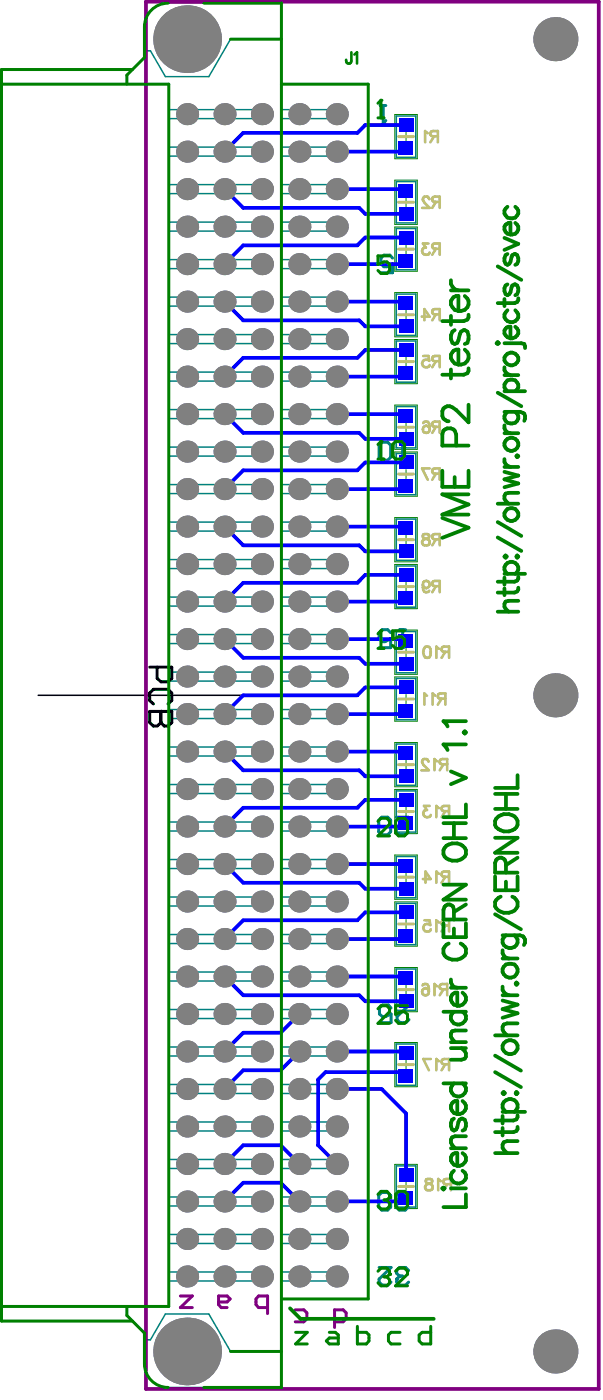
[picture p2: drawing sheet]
<svg xmlns="http://www.w3.org/2000/svg" width="34mm" height="79mm" viewBox="0 0 34 79" stroke-linecap="round" stroke-linejoin="round" font-family="sans-serif">
<g fill="none" stroke="#008000" stroke-width=".06">
<path d="M22.2 6.4h1.2v2.5h-1.2zM22.2 10.1h1.2v2.5h-1.2zM22.2 12.8h1.2v2.4h-1.2zM22.2 16.4h1.2v2.5h-1.2zM22.2 19.1h1.2v2.5h-1.2zM22.6 17.7h.5M22.6 14h.5M22.6 11.4h.5M22.6 7.7h.5M22.8 7.4v.5M22.8 11.1v.5M22.8 13.7v.6"/>
<path d="M22.8 17.4v.5M22.2 22.8h1.2v2.4h-1.2zM22.2 25.4h1.2v2.5h-1.2zM22.2 29.1h1.2v2.5h-1.2zM22.2 31.7h1.2v2.5h-1.2zM22.2 35.4h1.2v2.5h-1.2zM22.2 38h1.2v2.5h-1.2zM22.6 39.3h.5M22.6 36.6h.5M22.6 33h.5M22.6 30.3h.5M22.6 26.6h.5"/>
<path d="M22.6 24h.5M22.6 20.3h.5M22.8 20.1v.5M22.8 23.8v.5M22.8 26.4v.5M22.8 30.1v.5M22.8 32.7v.5M22.8 36.4v.5M22.8 39v.5M22.2 41.7h1.2v2.5h-1.2zM22.2 44.4h1.2v2.4h-1.2zM22.2 48h1.2v2.5h-1.2z"/>
<path d="M22.2 50.7h1.2v2.5h-1.2zM22.2 54.4h1.2v2.5h-1.2zM22.2 58.6h1.2v2.5h-1.2zM22.6 59.8h.5M22.6 55.6h.5M22.6 51.9h.5M22.6 49.3h.5M22.6 45.6h.5M22.6 43h.5M22.8 42.7v.5M22.8 45.3v.6M22.8 49v.5"/>
<path d="M22.8 51.7v.5M22.8 55.4v.5M22.8 59.6v.5M22.2 65.4h1.2v2.5h-1.2zM22.6 66.7h.5M22.8 66.4v.5"/>
</g>
<g fill="none" stroke="#008080" stroke-width=".08">
<path d="M.1 4.7h9.4v68.7h-9.4M7.1 4.7v-.5l1-1v-1.7a1.33 1.33 0 0 1 1.3-1.3h6.4v77.8h-6.4a1.33 1.33 0 0 1-1.3-1.4v-1.7l-1-1v-.4M7.4 3.9h-7.3v70.3h7.3M9.5 18.8h4.8M9.5 19.3h4.8M9.5 17.2h4.8M9.5 14.6h4.8M9.5 12.5h4.8M9.5 13h4.8M9.5 10.4h4.8M9.5 10.9h4.8M9.5 8.8h4.8"/>
<path d="M9.5 6.2h4.8M9.5 16.7h4.8M9.5 15.1h4.8M9.5 8.3h4.8M9.5 6.7h4.8M15.8 18.8h3.1l.2 .1 .1 .2-.1 .1-.2 .1h-3.1M15.8 12.5h3.1l.2 .1 .1 .1-.1 .2-.2 .1h-3.1M15.8 10.4h3.1h.2l.1 .2-.1 .2-.2 .1h-3.1M15.8 16.7h3.1l.2 .1 .1 .1-.1 .2-.2 .1h-3.1M15.8 14.6h3.1l.2 .1 .1 .1-.1 .2-.2 .1h-3.1M15.8 8.3h3.1h.2l.1 .2-.1 .2-.2 .1h-3.1M15.8 6.2h3.1h.2l.1 .2-.1 .2-.2 .1h-3.1"/>
<path d="M15.8 2.2h-2.9l-1.2 2.1h-2.4l-.9-1.4h-.3M15.8 4.7h4.9v68.3h-4.9M22.3 19.2h1.1v2.3h-1.1zM22.3 16.5h1.1v2.3h-1.1zM22.3 12.8h1.1v2.4h-1.1zM22.3 10.2h1.1v2.3h-1.1zM22.3 6.5h1.1v2.3h-1.1zM9.5 39.9h4.8M9.5 37.8h4.8M9.5 38.3h4.8M9.5 35.7h4.8M9.5 36.2h4.8"/>
<path d="M9.5 34.1h4.8M9.5 31.4h4.8M9.5 29.3h4.8M9.5 29.8h4.8M9.5 27.2h4.8M9.5 27.7h4.8M9.5 25.6h4.8M9.5 23h4.8M9.5 20.9h4.8M9.5 21.4h4.8M9.5 33.6h4.8M9.5 31.9h4.8"/>
<path d="M9.5 25.1h4.8M9.5 23.5h4.8M15.8 37.8h3.1h.2l.1 .2-.1 .2-.2 .1h-3.1M15.8 35.7h3.1h.2l.1 .2-.1 .2-.2 .1h-3.1M15.8 29.3h3.1l.2 .1 .1 .2-.1 .2h-.2h-3.1M15.8 27.2h3.1l.2 .1 .1 .2-.1 .2h-.2h-3.1M15.8 20.9h3.1l.2 .1 .1 .2-.1 .1-.2 .1h-3.1M15.8 39.9h3.1h.2l.1 .2-.1 .2-.2 .1h-3.1M15.8 33.6h3.1h.2l.1 .2-.1 .2-.2 .1h-3.1M15.8 31.4h3.1l.2 .1 .1 .2-.1 .2h-.2h-3.1M15.8 25.1h3.1l.2 .1 .1 .2-.1 .2h-.2h-3.1M15.8 23h3.1l.2 .1 .1 .2-.1 .1-.2 .1h-3.1"/>
<path d="M22.3 38.1h1.1v2.3h-1.1zM22.3 35.5h1.1v2.3h-1.1zM22.3 31.8h1.1v2.3h-1.1zM22.3 29.2h1.1v2.3h-1.1zM22.3 25.5h1.1v2.3h-1.1zM22.3 22.8h1.1v2.4h-1.1zM9.5 59.3h4.8M9.5 56.7h4.8M9.5 54.6h4.8M9.5 55.1h4.8M9.5 52.5h4.8M9.5 53h4.8"/>
<path d="M9.5 50.9h4.8M9.5 48.3h4.8M9.5 46.2h4.8M9.5 46.7h4.8M9.5 44.1h4.8M9.5 44.6h4.8M9.5 42.5h4.8M9.5 58.8h4.8M9.5 57.2h4.8M9.5 50.4h4.8M9.5 48.8h4.8M9.5 42h4.8"/>
<path d="M9.5 40.4h4.8M15.8 54.6h3.1l.2 .1 .1 .2-.1 .2h-.2h-3.1M15.8 52.5h3.1l.2 .1 .1 .2-.1 .1-.2 .1h-3.1M15.8 46.2h3.1l.2 .1 .1 .1-.1 .2-.2 .1h-3.1M15.8 44.1h3.1l.2 .1 .1 .1-.1 .2-.2 .1h-3.1M15.8 58.8h3.1l.2 .1 .1 .2-.1 .2h-.2h-3.1M15.8 56.7h3.1l.2 .1 .1 .2-.1 .2h-.2h-3.1M15.8 50.4h3.1l.2 .1 .1 .2-.1 .1-.2 .1h-3.1M15.8 48.3h3.1l.2 .1 .1 .2-.1 .1-.2 .1h-3.1M15.8 42h3.1l.2 .1 .1 .1-.1 .2-.2 .1h-3.1M22.3 58.7h1.1v2.3h-1.1zM22.3 54.5h1.1v2.3h-1.1z"/>
<path d="M22.3 50.8h1.1v2.3h-1.1zM22.3 48.1h1.1v2.3h-1.1zM22.3 44.4h1.1v2.4h-1.1zM22.3 41.8h1.1v2.3h-1.1zM8.1 75.3h.3l.9-1.5h2.4l1.2 2.1h2.9M9.5 71.5h4.8M9.5 72h4.8M9.5 69.4h4.8M9.5 69.9h4.8M9.5 67.8h4.8M9.5 65.2h4.8M9.5 63h4.8"/>
<path d="M9.5 63.6h4.8M9.5 60.9h4.8M9.5 61.4h4.8M9.5 67.3h4.8M9.5 65.7h4.8M15.8 71.5h3.1h.2l.1 .2-.1 .2-.2 .1h-3.1M15.8 69.4h3.1h.2l.1 .2-.1 .2-.2 .1h-3.1M15.8 63h3.1l.2 .1 .1 .2-.1 .2-.2 .1h-3.1M15.8 60.9h3.1l.2 .1 .1 .2-.1 .2h-.2h-3.1M15.8 67.3h3.1h.2l.1 .2-.1 .2-.2 .1h-3.1M15.8 65.2h3.1h.2l.1 .2-.1 .2-.2 .1h-3.1M22.3 65.5h1.1v2.3h-1.1z"/>
<circle cx="10.5" cy="2.2" r="1.03"/>
<circle cx="10.5" cy="75.9" r="1.03"/>
</g>
<g fill="none" stroke="#008080" stroke-width=".17">
<path d="M21.4 5.9h.3M21.5 6.9h.1M21.5 5.9v1M21.7 6.8l-.2 .1M22 14.5l-.1-.2h-.3l-.2 .2v.3l.2 .2 .4-.2v.5h-.6M21.5 24.8h.3l.1 .2v.7l-.1 .2h-.3l-.2-.2v-.7zM21.9 35.6l-.1-.2h-.3l-.2 .2v.3l.2 .2 .4-.2v.5h-.6M22.4 35.4h.4M22.4 24.8h.4M22.6 36.4h.1M22.6 25.9h.1M22.6 24.8v1.1"/>
<path d="M22.6 35.4v1M22.8 36.2l-.2 .2M22.8 25.7l-.2 .2M21.4 45.9h.4l.1 .2v.6l-.1 .2h-.4l-.1-.2v-.6zM22 56.6l-.2-.1h-.3l-.2 .1v.4l.2 .1 .5-.1v.5h-.7M22.3 45.9h.6l-.6 .7v.1l.1 .2h.4l.1-.2M22.3 56.5h.7l-.7 .6v.2l.2 .2h.3l.2-.2M21.3 71.2h.7l-.7 .7v.1l.2 .2h.3l.2-.2M21.4 67h.4l.1 .2v.6l-.1 .2h-.4l-.1-.2v-.6zM22.3 67.7h.1M22.3 67.7v.1l.1 .2h.4l.1-.2M22.3 71.9h.1"/>
<path d="M22.3 71.9v.1l.1 .2h.4l.2-.2M22.4 67.5l-.1 .2M22.4 67.5h.2M22.4 71.7l-.1 .2M22.4 71.7h.2M22.9 67.2l-.1-.2h-.4l-.1 .2v.1l.1 .2M23 71.4l-.2-.2h-.4l-.1 .2v.2l.1 .1"/>
</g>
<g fill="none" stroke="#000" stroke-width=".08">
<path d="M8.2 .1v77.9M10.1 19.1h.8M10.1 16.9h.8M10.1 14.8h.8M10.1 12.7h.8M10.1 10.6h.8M10.1 8.5h.8M10.1 6.4h.8M10.1 2.2h.8M10.5 1.8v.8M10.5 6v.8M10.5 8.1v.8"/>
<path d="M10.5 10.2v.8M10.5 12.3v.9M10.5 14.4v.9M10.5 16.5v.9M10.5 18.6v.9M12.2 19.1h.8M12.2 16.9h.8M12.2 14.8h.8M12.2 12.7h.8M12.2 10.6h.8M12.2 8.5h.8M12.2 6.4h.8"/>
<path d="M12.6 6v.8M12.6 8.1v.8M12.6 10.2v.8M12.6 12.3v.9M12.6 14.4v.9M12.6 16.5v.9M12.6 18.6v.9M14.3 19.1h.8M14.3 16.9h.8M14.3 14.8h.8M14.3 12.7h.8M14.3 10.6h.8"/>
<path d="M14.3 8.5h.8M14.3 6.4h.8M14.7 6v.8M14.7 8.1v.8M14.7 10.2v.8M14.7 12.3v.9M14.7 14.4v.9M14.7 16.5v.9M14.7 18.6v.9M16.4 19.1h.8M16.4 16.9h.8M16.4 14.8h.8"/>
<path d="M16.4 12.7h.8M16.4 10.6h.8M16.4 8.5h.8M16.4 6.4h.8M16.8 6v.8M16.8 8.1v.8M16.8 10.2v.8M16.8 12.3v.9M16.8 14.4v.9M16.8 16.5v.9M16.8 18.6v.9M18.5 19.1h.8"/>
<path d="M18.5 16.9h.8M18.5 14.8h.8M18.5 12.7h.8M18.5 10.6h.8M18.5 8.5h.8M18.5 6.4h.8M18.9 6v.8M18.9 8.1v.8M18.9 10.2v.8M18.9 12.3v.9M18.9 14.4v.9M18.9 16.5v.9"/>
<path d="M18.9 18.6v.9M2.1 39.1h16.8M10.1 38h.8M10.1 35.9h.8M10.1 33.8h.8M10.1 31.7h.8M10.1 29.6h.8M10.1 27.5h.8M10.1 25.4h.8M10.1 23.3h.8M10.1 21.2h.8M10.5 20.7v.9"/>
<path d="M10.5 22.8v.9M10.5 25v.8M10.5 27.1v.8M10.5 29.2v.8M10.5 31.3v.8M10.5 33.4v.8M10.5 35.5v.8M10.5 37.6v.8M10.5 39.7v.8M12.2 38h.8M12.2 35.9h.8M12.2 33.8h.8"/>
<path d="M12.2 31.7h.8M12.2 29.6h.8M12.2 27.5h.8M12.2 25.4h.8M12.2 23.3h.8M12.2 21.2h.8M12.6 20.7v.9M12.6 22.8v.9M12.6 25v.8M12.6 27.1v.8M12.6 29.2v.8M12.6 31.3v.8"/>
<path d="M12.6 33.4v.8M12.6 35.5v.8M12.6 37.6v.8M12.6 39.7v.8M14.3 38h.8M14.3 35.9h.8M14.3 33.8h.8M14.3 31.7h.8M14.3 29.6h.8M14.3 27.5h.8M14.3 25.4h.8M14.3 23.3h.8"/>
<path d="M14.3 21.2h.8M14.7 20.7v.9M14.7 22.8v.9M14.7 25v.8M14.7 27.1v.8M14.7 29.2v.8M14.7 31.3v.8M14.7 33.4v.8M14.7 35.5v.8M14.7 37.6v.8M14.7 39.7v.8M16.4 38h.8"/>
<path d="M16.4 35.9h.8M16.4 33.8h.8M16.4 31.7h.8M16.4 29.6h.8M16.4 27.5h.8M16.4 25.4h.8M16.4 23.3h.8M16.4 21.2h.8M16.8 20.7v.9M16.8 22.8v.9M16.8 25v.8M16.8 27.1v.8"/>
<path d="M16.8 29.2v.8M16.8 31.3v.8M16.8 33.4v.8M16.8 35.5v.8M16.8 37.6v.8M16.8 39.7v.8M18.5 38h.8M18.5 35.9h.8M18.5 33.8h.8M18.5 31.7h.8M18.5 29.6h.8M18.5 27.5h.8"/>
<path d="M18.5 25.4h.8M18.5 23.3h.8M18.5 21.2h.8M18.9 20.7v.9M18.9 22.8v.9M18.9 25v.8M18.9 27.1v.8M18.9 29.2v.8M18.9 31.3v.8M18.9 33.4v.8M18.9 35.5v.8M18.9 37.6v.8"/>
<path d="M18.9 39.7v.8M10.1 59.1h.8M10.1 57h.8M10.1 54.9h.8M10.1 52.8h.8M10.1 50.7h.8M10.1 48.6h.8M10.1 46.4h.8M10.1 44.3h.8M10.1 42.2h.8M10.1 40.1h.8M10.5 41.8v.9"/>
<path d="M10.5 43.9v.9M10.5 46v.9M10.5 48.1v.9M10.5 50.2v.9M10.5 52.3v.9M10.5 54.5v.8M10.5 56.6v.8M10.5 58.7v.8M12.2 59.1h.8M12.2 57h.8M12.2 54.9h.8M12.2 52.8h.8"/>
<path d="M12.2 50.7h.8M12.2 48.6h.8M12.2 46.4h.8M12.2 44.3h.8M12.2 42.2h.8M12.2 40.1h.8M12.6 41.8v.9M12.6 43.9v.9M12.6 46v.9M12.6 48.1v.9M12.6 50.2v.9M12.6 52.3v.9"/>
<path d="M12.6 54.5v.8M12.6 56.6v.8M12.6 58.7v.8M14.3 59.1h.8M14.3 57h.8M14.3 54.9h.8M14.3 52.8h.8M14.3 50.7h.8M14.3 48.6h.8M14.3 46.4h.8M14.3 44.3h.8M14.3 42.2h.8"/>
<path d="M14.3 40.1h.8M14.7 41.8v.9M14.7 43.9v.9M14.7 46v.9M14.7 48.1v.9M14.7 50.2v.9M14.7 52.3v.9M14.7 54.5v.8M14.7 56.6v.8M14.7 58.7v.8M16.4 59.1h.8M16.4 57h.8"/>
<path d="M16.4 54.9h.8M16.4 52.8h.8M16.4 50.7h.8M16.4 48.6h.8M16.4 46.4h.8M16.4 44.3h.8M16.4 42.2h.8M16.4 40.1h.8M16.8 41.8v.9M16.8 43.9v.9M16.8 46v.9M16.8 48.1v.9"/>
<path d="M16.8 50.2v.9M16.8 52.3v.9M16.8 54.5v.8M16.8 56.6v.8M16.8 58.7v.8M18.5 59.1h.8M18.5 57h.8M18.5 54.9h.8M18.5 52.8h.8M18.5 50.7h.8M18.5 48.6h.8M18.5 46.4h.8"/>
<path d="M18.5 44.3h.8M18.5 42.2h.8M18.5 40.1h.8M18.9 41.8v.9M18.9 43.9v.9M18.9 46v.9M18.9 48.1v.9M18.9 50.2v.9M18.9 52.3v.9M18.9 54.5v.8M18.9 56.6v.8M18.9 58.7v.8"/>
<path d="M10.1 75.9h.8M10.1 71.7h.8M10.1 69.6h.8M10.1 67.5h.8M10.1 65.4h.8M10.1 63.3h.8M10.1 61.2h.8M10.5 60.8v.8M10.5 62.9v.8M10.5 65v.8M10.5 67.1v.8M10.5 69.2v.8"/>
<path d="M10.5 71.3v.8M10.5 75.5v.9M12.2 71.7h.8M12.2 69.6h.8M12.2 67.5h.8M12.2 65.4h.8M12.2 63.3h.8M12.2 61.2h.8M12.6 60.8v.8M12.6 62.9v.8M12.6 65v.8M12.6 67.1v.8"/>
<path d="M12.6 69.2v.8M12.6 71.3v.8M14.3 71.7h.8M14.3 69.6h.8M14.3 67.5h.8M14.3 65.4h.8M14.3 63.3h.8M14.3 61.2h.8M14.7 60.8v.8M14.7 62.9v.8M14.7 65v.8M14.7 67.1v.8"/>
<path d="M14.7 69.2v.8M14.7 71.3v.8M16.4 71.7h.8M16.4 69.6h.8M16.4 67.5h.8M16.4 65.4h.8M16.4 63.3h.8M16.4 61.2h.8M16.8 60.8v.8M16.8 62.9v.8M16.8 65v.8M16.8 67.1v.8"/>
<path d="M16.8 69.2v.8M16.8 71.3v.8M18.5 71.7h.8M18.5 69.6h.8M18.5 67.5h.8M18.5 65.4h.8M18.5 63.3h.8M18.5 61.2h.8M18.9 60.8v.8M18.9 62.9v.8M18.9 65v.8M18.9 67.1v.8"/>
<path d="M18.9 69.2v.8M18.9 71.3v.8"/>
</g>
<path d="M8.4 37.5h1.2v.6l-.2 .2h-.4l-.2-.2v-.6M8.4 40h1.2v.6l-.2 .2h-.2l-.2-.2-.2 .2h-.2l-.2-.2zM8.6 39.6l-.2-.2v-.5l.2-.2h.8l.2 .2v.5l-.2 .2M9 40h.1M9 40v.6" fill="none" stroke="#000" stroke-width=".17"/>
<path d="M8.2 .1h25.4v77.9h-25.4z" fill="none" stroke="#800080" stroke-width=".21"/>
<path d="M10.1 72.8h.7l-.7 .7h.7M12.3 73.2h.5l.1-.2-.1-.2h-.5v.5l.1 .2h.4M15 73.5h-.5l-.1-.2v-.3l.1-.2h.5v1M16.6 73.6h.5l.1 .2v.3l-.1 .2h-.5M18.8 74.3h.5l.1-.2v-.3l-.1-.2h-.5v1" fill="none" stroke="#800080" stroke-width=".17"/>
<g fill="none" stroke="#00f" stroke-width=".21">
<path d="M12.6 16.9l1.1 1.1h6.5l.3 .3h2.3M12.6 10.6l1.1 1.1h6.5l.3 .3h2.3M18.9 16.9h3.8l.1 .1M18.9 10.6h3.8l.1 .1M22.8 14.7l-.2 .1h-3.7M22.8 8.3l-.2 .2h-3.7M22.8 13.3h-2.3l-.4 .5h-6.4l-1.1 1M22.8 7h-2.3l-.4 .5h-6.4l-1.1 1M22.8 19.7h-2.3l-.4 .4h-6.4l-1.1 1.1M12.6 29.6l1.1 1h6.5l.3 .4h2.3M12.6 23.3l1.1 1h6.5l.3 .4h2.3M12.6 35.9l1.1 1.1h6.5l.3 .3h2.3"/>
<path d="M18.9 35.9h3.8l.1 .1M18.9 29.6h3.8l.1 .1M18.9 23.3h3.8l.1 .1M22.8 39.9l-.2 .2h-3.7M22.8 27.3l-.2 .2h-3.7M22.8 21l-.2 .2h-3.7M22.8 33.6l-.2 .2h-3.7M22.8 38.6h-2.3l-.4 .5h-6.4l-1.1 1M22.8 32.3h-2.3l-.4 .5h-6.4l-1.1 1M22.8 26h-2.3l-.4 .4h-6.4l-1.1 1.1M12.6 54.9l1.1 1h6.5l.3 .4h2.3M12.6 48.6l1.1 1h6.5l.3 .3h2.3"/>
<path d="M12.6 42.2l1.1 1.1h6.5l.3 .3h2.3M16.8 59.1l-1 1h-2.1l-1.1 1.1M16.8 57l-1 1h-2.1l-1.1 1.1M18.9 54.9h3.8l.1 .1M18.9 48.6h3.8h.1M18.9 42.2h3.8l.1 .1M18.9 59.1h3.8M22.8 52.6l-.2 .2h-3.7M22.8 46.3l-.2 .1h-3.7M22.8 51.3h-2.3l-.4 .4h-6.4l-1.1 1.1M22.8 44.9h-2.3l-.4 .5h-6.4l-1.1 1M12.6 65.4l1.1-1h2.1l1 1"/>
<path d="M12.6 67.5l1.1-1h2.1l1 1M18.9 61.2h2.5l1.4 1.4v3.4M22.8 60.5l-.2-.3h-4.3l-.4 .5v3.7l1 1M22.8 67.3l-.2 .2h-3.7"/>
</g>
<g fill="#808080">
<circle cx="12.6" cy="67.5" r=".62"/>
<circle cx="12.6" cy="69.6" r=".62"/>
<circle cx="12.6" cy="71.7" r=".62"/>
<circle cx="12.6" cy="61.2" r=".62"/>
<circle cx="12.6" cy="63.3" r=".62"/>
<circle cx="12.6" cy="65.4" r=".62"/>
<circle cx="12.6" cy="57" r=".62"/>
<circle cx="12.6" cy="54.9" r=".62"/>
<circle cx="12.6" cy="48.6" r=".62"/>
<circle cx="12.6" cy="50.7" r=".62"/>
<circle cx="12.6" cy="42.2" r=".62"/>
<circle cx="12.6" cy="44.3" r=".62"/>
<circle cx="12.6" cy="33.8" r=".62"/>
<circle cx="12.6" cy="35.9" r=".62"/>
<circle cx="12.6" cy="38" r=".62"/>
<circle cx="12.6" cy="27.5" r=".62"/>
<circle cx="12.6" cy="29.6" r=".62"/>
<circle cx="12.6" cy="31.7" r=".62"/>
<circle cx="12.6" cy="23.3" r=".62"/>
<circle cx="12.6" cy="21.2" r=".62"/>
<circle cx="12.6" cy="16.9" r=".62"/>
<circle cx="12.6" cy="14.8" r=".62"/>
<circle cx="12.6" cy="10.6" r=".62"/>
<circle cx="12.6" cy="8.5" r=".62"/>
<circle cx="12.6" cy="59.1" r=".62"/>
<circle cx="12.6" cy="40.1" r=".62"/>
<circle cx="12.6" cy="46.4" r=".62"/>
<circle cx="12.6" cy="52.8" r=".62"/>
<circle cx="12.6" cy="25.4" r=".62"/>
<circle cx="12.6" cy="19.1" r=".62"/>
<circle cx="12.6" cy="12.7" r=".62"/>
<circle cx="12.6" cy="6.4" r=".62"/>
<circle cx="10.5" cy="75.9" r="1.9"/>
<circle cx="10.5" cy="67.5" r=".62"/>
<circle cx="10.5" cy="69.6" r=".62"/>
<circle cx="10.5" cy="71.7" r=".62"/>
<circle cx="10.5" cy="61.2" r=".62"/>
<circle cx="10.5" cy="63.3" r=".62"/>
<circle cx="10.5" cy="65.4" r=".62"/>
<circle cx="10.5" cy="57" r=".62"/>
<circle cx="10.5" cy="54.9" r=".62"/>
<circle cx="10.5" cy="48.6" r=".62"/>
<circle cx="10.5" cy="50.7" r=".62"/>
<circle cx="10.5" cy="42.2" r=".62"/>
<circle cx="10.5" cy="44.3" r=".62"/>
<circle cx="10.5" cy="33.8" r=".62"/>
<circle cx="10.5" cy="35.9" r=".62"/>
<circle cx="10.5" cy="38" r=".62"/>
<circle cx="10.5" cy="27.5" r=".62"/>
<circle cx="10.5" cy="29.6" r=".62"/>
<circle cx="10.5" cy="31.7" r=".62"/>
<circle cx="10.5" cy="23.3" r=".62"/>
<circle cx="10.5" cy="21.2" r=".62"/>
<circle cx="10.5" cy="16.9" r=".62"/>
<circle cx="10.5" cy="14.8" r=".62"/>
<circle cx="10.5" cy="10.6" r=".62"/>
<circle cx="10.5" cy="8.5" r=".62"/>
<circle cx="10.5" cy="2.2" r="1.9"/>
<circle cx="18.9" cy="67.5" r=".62"/>
<circle cx="18.9" cy="69.6" r=".62"/>
<circle cx="18.9" cy="71.7" r=".62"/>
<circle cx="16.8" cy="71.7" r=".62"/>
<circle cx="16.8" cy="69.6" r=".62"/>
<circle cx="16.8" cy="67.5" r=".62"/>
<circle cx="18.9" cy="61.2" r=".62"/>
<circle cx="18.9" cy="63.3" r=".62"/>
<circle cx="18.9" cy="65.4" r=".62"/>
<circle cx="16.8" cy="65.4" r=".62"/>
<circle cx="16.8" cy="63.3" r=".62"/>
<circle cx="16.8" cy="61.2" r=".62"/>
<circle cx="18.9" cy="57" r=".62"/>
<circle cx="18.9" cy="54.9" r=".62"/>
<circle cx="16.8" cy="54.9" r=".62"/>
<circle cx="16.8" cy="57" r=".62"/>
<circle cx="18.9" cy="48.6" r=".62"/>
<circle cx="18.9" cy="50.7" r=".62"/>
<circle cx="16.8" cy="50.7" r=".62"/>
<circle cx="16.8" cy="48.6" r=".62"/>
<circle cx="18.9" cy="42.2" r=".62"/>
<circle cx="18.9" cy="44.3" r=".62"/>
<circle cx="16.8" cy="44.3" r=".62"/>
<circle cx="16.8" cy="42.2" r=".62"/>
<circle cx="18.9" cy="33.8" r=".62"/>
<circle cx="18.9" cy="35.9" r=".62"/>
<circle cx="18.9" cy="38" r=".62"/>
<circle cx="16.8" cy="38" r=".62"/>
<circle cx="16.8" cy="35.9" r=".62"/>
<circle cx="16.8" cy="33.8" r=".62"/>
<circle cx="18.9" cy="27.5" r=".62"/>
<circle cx="18.9" cy="29.6" r=".62"/>
<circle cx="18.9" cy="31.7" r=".62"/>
<circle cx="16.8" cy="31.7" r=".62"/>
<circle cx="16.8" cy="29.6" r=".62"/>
<circle cx="16.8" cy="27.5" r=".62"/>
<circle cx="18.9" cy="23.3" r=".62"/>
<circle cx="18.9" cy="21.2" r=".62"/>
<circle cx="16.8" cy="21.2" r=".62"/>
<circle cx="16.8" cy="23.3" r=".62"/>
<circle cx="18.9" cy="16.9" r=".62"/>
<circle cx="18.9" cy="14.8" r=".62"/>
<circle cx="16.8" cy="14.8" r=".62"/>
<circle cx="16.8" cy="16.9" r=".62"/>
<circle cx="18.9" cy="10.6" r=".62"/>
<circle cx="18.9" cy="8.5" r=".62"/>
<circle cx="16.8" cy="8.5" r=".62"/>
<circle cx="16.8" cy="10.6" r=".62"/>
<circle cx="31.2" cy="75.9" r="1.24"/>
<circle cx="31.2" cy="2.2" r="1.24"/>
<circle cx="10.5" cy="59.1" r=".62"/>
<circle cx="10.5" cy="40.1" r=".62"/>
<circle cx="10.5" cy="46.4" r=".62"/>
<circle cx="10.5" cy="52.8" r=".62"/>
<circle cx="10.5" cy="25.4" r=".62"/>
<circle cx="10.5" cy="19.1" r=".62"/>
<circle cx="10.5" cy="12.7" r=".62"/>
<circle cx="10.5" cy="6.4" r=".62"/>
<circle cx="18.9" cy="59.1" r=".62"/>
<circle cx="16.8" cy="59.1" r=".62"/>
<circle cx="18.9" cy="40.1" r=".62"/>
<circle cx="18.9" cy="46.4" r=".62"/>
<circle cx="18.9" cy="52.8" r=".62"/>
<circle cx="16.8" cy="52.8" r=".62"/>
<circle cx="16.8" cy="46.4" r=".62"/>
<circle cx="16.8" cy="40.1" r=".62"/>
<circle cx="18.9" cy="25.4" r=".62"/>
<circle cx="18.9" cy="19.1" r=".62"/>
<circle cx="18.9" cy="12.7" r=".62"/>
<circle cx="18.9" cy="6.4" r=".62"/>
<circle cx="16.8" cy="6.4" r=".62"/>
<circle cx="16.8" cy="12.7" r=".62"/>
<circle cx="16.8" cy="19.1" r=".62"/>
<circle cx="16.8" cy="25.4" r=".62"/>
<circle cx="31.2" cy="39.1" r="1.24"/>
<circle cx="14.7" cy="71.7" r=".62"/>
<circle cx="14.7" cy="69.6" r=".62"/>
<circle cx="14.7" cy="67.5" r=".62"/>
<circle cx="14.7" cy="65.4" r=".62"/>
<circle cx="14.7" cy="63.3" r=".62"/>
<circle cx="14.7" cy="61.2" r=".62"/>
<circle cx="14.7" cy="54.9" r=".62"/>
<circle cx="14.7" cy="57" r=".62"/>
<circle cx="14.7" cy="50.7" r=".62"/>
<circle cx="14.7" cy="48.6" r=".62"/>
<circle cx="14.7" cy="44.3" r=".62"/>
<circle cx="14.7" cy="42.2" r=".62"/>
<circle cx="14.7" cy="38" r=".62"/>
<circle cx="14.7" cy="35.9" r=".62"/>
<circle cx="14.7" cy="33.8" r=".62"/>
<circle cx="14.7" cy="31.7" r=".62"/>
<circle cx="14.7" cy="29.6" r=".62"/>
<circle cx="14.7" cy="27.5" r=".62"/>
<circle cx="14.7" cy="21.2" r=".62"/>
<circle cx="14.7" cy="23.3" r=".62"/>
<circle cx="14.7" cy="14.8" r=".62"/>
<circle cx="14.7" cy="16.9" r=".62"/>
<circle cx="14.7" cy="8.5" r=".62"/>
<circle cx="14.7" cy="10.6" r=".62"/>
<circle cx="14.7" cy="59.1" r=".62"/>
<circle cx="14.7" cy="52.8" r=".62"/>
<circle cx="14.7" cy="46.4" r=".62"/>
<circle cx="14.7" cy="40.1" r=".62"/>
<circle cx="14.7" cy="6.4" r=".62"/>
<circle cx="14.7" cy="12.7" r=".62"/>
<circle cx="14.7" cy="19.1" r=".62"/>
<circle cx="14.7" cy="25.4" r=".62"/>
</g>
<g fill="#00f">
<path d="M22.4 55.9h.8v.7h-.8z" fill-rule="evenodd"/>
<path d="M22.4 54.6h.8v.7h-.8z" fill-rule="evenodd"/>
<path d="M22.4 50.9h.8v.7h-.8z" fill-rule="evenodd"/>
<path d="M22.4 49.6h.8v.7h-.8z" fill-rule="evenodd"/>
<path d="M22.4 45.9h.8v.7h-.8z" fill-rule="evenodd"/>
<path d="M22.4 35.6h.8v.8h-.8z" fill-rule="evenodd"/>
<path d="M22.4 30.6h.8v.8h-.8z" fill-rule="evenodd"/>
<path d="M22.4 29.3h.8v.8h-.8z" fill-rule="evenodd"/>
<path d="M22.4 25.6h.8v.8h-.8z" fill-rule="evenodd"/>
<path d="M22.4 24.3h.8v.7h-.8z" fill-rule="evenodd"/>
<path d="M22.4 20.6h.8v.8h-.8z" fill-rule="evenodd"/>
<path d="M22.4 10.3h.8v.8h-.8z" fill-rule="evenodd"/>
<path d="M22.4 66.9h.8v.8h-.8z" fill-rule="evenodd"/>
<path d="M22.4 60.1h.8v.8h-.8z" fill-rule="evenodd"/>
<path d="M22.4 58.8h.8v.7h-.8z" fill-rule="evenodd"/>
<path d="M22.4 48.3h.8v.7h-.8z" fill-rule="evenodd"/>
<path d="M22.4 41.9h.8v.8h-.8z" fill-rule="evenodd"/>
<path d="M22.4 43.2h.8v.8h-.8z" fill-rule="evenodd"/>
<path d="M22.4 44.6h.8v.7h-.8z" fill-rule="evenodd"/>
<path d="M22.4 33.2h.8v.8h-.8z" fill-rule="evenodd"/>
<path d="M22.4 36.9h.8v.8h-.8z" fill-rule="evenodd"/>
<path d="M22.4 38.2h.8v.8h-.8z" fill-rule="evenodd"/>
<path d="M22.4 26.9h.8v.8h-.8z" fill-rule="evenodd"/>
<path d="M22.4 23h.8v.7h-.8z" fill-rule="evenodd"/>
<path d="M22.4 14.3h.8v.7h-.8z" fill-rule="evenodd"/>
<path d="M22.4 13h.8v.7h-.8z" fill-rule="evenodd"/>
<path d="M22.4 16.7h.8v.7h-.8z" fill-rule="evenodd"/>
<path d="M22.4 18h.8v.7h-.8z" fill-rule="evenodd"/>
<path d="M22.4 8h.8v.7h-.8z" fill-rule="evenodd"/>
<path d="M22.4 6.6h.8v.8h-.8z" fill-rule="evenodd"/>
<path d="M22.4 11.6h.8v.8h-.8z" fill-rule="evenodd"/>
<path d="M22.4 65.6h.8v.8h-.8z" fill-rule="evenodd"/>
<path d="M22.4 31.9h.8v.8h-.8z" fill-rule="evenodd"/>
<path d="M22.4 39.6h.8v.7h-.8z" fill-rule="evenodd"/>
<path d="M22.4 52.2h.8v.8h-.8z" fill-rule="evenodd"/>
<path d="M22.4 19.3h.8v.7h-.8z" fill-rule="evenodd"/>
</g>
<g fill="#808080">
<circle cx="12.6" cy="67.5" r=".62"/>
<circle cx="12.6" cy="69.6" r=".62"/>
<circle cx="12.6" cy="71.7" r=".62"/>
<circle cx="12.6" cy="61.2" r=".62"/>
<circle cx="12.6" cy="63.3" r=".62"/>
<circle cx="12.6" cy="65.4" r=".62"/>
<circle cx="12.6" cy="57" r=".62"/>
<circle cx="12.6" cy="54.9" r=".62"/>
<circle cx="12.6" cy="48.6" r=".62"/>
<circle cx="12.6" cy="50.7" r=".62"/>
<circle cx="12.6" cy="42.2" r=".62"/>
<circle cx="12.6" cy="44.3" r=".62"/>
<circle cx="12.6" cy="33.8" r=".62"/>
<circle cx="12.6" cy="35.9" r=".62"/>
<circle cx="12.6" cy="38" r=".62"/>
<circle cx="12.6" cy="27.5" r=".62"/>
<circle cx="12.6" cy="29.6" r=".62"/>
<circle cx="12.6" cy="31.7" r=".62"/>
<circle cx="12.6" cy="23.3" r=".62"/>
<circle cx="12.6" cy="21.2" r=".62"/>
<circle cx="12.6" cy="16.9" r=".62"/>
<circle cx="12.6" cy="14.8" r=".62"/>
<circle cx="12.6" cy="10.6" r=".62"/>
<circle cx="12.6" cy="8.5" r=".62"/>
<circle cx="12.6" cy="59.1" r=".62"/>
<circle cx="12.6" cy="40.1" r=".62"/>
<circle cx="12.6" cy="46.4" r=".62"/>
<circle cx="12.6" cy="52.8" r=".62"/>
<circle cx="12.6" cy="25.4" r=".62"/>
<circle cx="12.6" cy="19.1" r=".62"/>
<circle cx="12.6" cy="12.7" r=".62"/>
<circle cx="12.6" cy="6.4" r=".62"/>
<circle cx="10.5" cy="75.9" r="1.9"/>
<circle cx="10.5" cy="67.5" r=".62"/>
<circle cx="10.5" cy="69.6" r=".62"/>
<circle cx="10.5" cy="71.7" r=".62"/>
<circle cx="10.5" cy="61.2" r=".62"/>
<circle cx="10.5" cy="63.3" r=".62"/>
<circle cx="10.5" cy="65.4" r=".62"/>
<circle cx="10.5" cy="57" r=".62"/>
<circle cx="10.5" cy="54.9" r=".62"/>
<circle cx="10.5" cy="48.6" r=".62"/>
<circle cx="10.5" cy="50.7" r=".62"/>
<circle cx="10.5" cy="42.2" r=".62"/>
<circle cx="10.5" cy="44.3" r=".62"/>
<circle cx="10.5" cy="33.8" r=".62"/>
<circle cx="10.5" cy="35.9" r=".62"/>
<circle cx="10.5" cy="38" r=".62"/>
<circle cx="10.5" cy="27.5" r=".62"/>
<circle cx="10.5" cy="29.6" r=".62"/>
<circle cx="10.5" cy="31.7" r=".62"/>
<circle cx="10.5" cy="23.3" r=".62"/>
<circle cx="10.5" cy="21.2" r=".62"/>
<circle cx="10.5" cy="16.9" r=".62"/>
<circle cx="10.5" cy="14.8" r=".62"/>
<circle cx="10.5" cy="10.6" r=".62"/>
<circle cx="10.5" cy="8.5" r=".62"/>
<circle cx="10.5" cy="2.2" r="1.9"/>
<circle cx="18.9" cy="67.5" r=".62"/>
<circle cx="18.9" cy="69.6" r=".62"/>
<circle cx="18.9" cy="71.7" r=".62"/>
<circle cx="16.8" cy="71.7" r=".62"/>
<circle cx="16.8" cy="69.6" r=".62"/>
<circle cx="16.8" cy="67.5" r=".62"/>
<circle cx="18.9" cy="61.2" r=".62"/>
<circle cx="18.9" cy="63.3" r=".62"/>
<circle cx="18.9" cy="65.4" r=".62"/>
<circle cx="16.8" cy="65.4" r=".62"/>
<circle cx="16.8" cy="63.3" r=".62"/>
<circle cx="16.8" cy="61.2" r=".62"/>
<circle cx="18.9" cy="57" r=".62"/>
<circle cx="18.9" cy="54.9" r=".62"/>
<circle cx="16.8" cy="54.9" r=".62"/>
<circle cx="16.8" cy="57" r=".62"/>
<circle cx="18.9" cy="48.6" r=".62"/>
<circle cx="18.9" cy="50.7" r=".62"/>
<circle cx="16.8" cy="50.7" r=".62"/>
<circle cx="16.8" cy="48.6" r=".62"/>
<circle cx="18.9" cy="42.2" r=".62"/>
<circle cx="18.9" cy="44.3" r=".62"/>
<circle cx="16.8" cy="44.3" r=".62"/>
<circle cx="16.8" cy="42.2" r=".62"/>
<circle cx="18.9" cy="33.8" r=".62"/>
<circle cx="18.9" cy="35.9" r=".62"/>
<circle cx="18.9" cy="38" r=".62"/>
<circle cx="16.8" cy="38" r=".62"/>
<circle cx="16.8" cy="35.9" r=".62"/>
<circle cx="16.8" cy="33.8" r=".62"/>
<circle cx="18.9" cy="27.5" r=".62"/>
<circle cx="18.9" cy="29.6" r=".62"/>
<circle cx="18.9" cy="31.7" r=".62"/>
<circle cx="16.8" cy="31.7" r=".62"/>
<circle cx="16.8" cy="29.6" r=".62"/>
<circle cx="16.8" cy="27.5" r=".62"/>
<circle cx="18.9" cy="23.3" r=".62"/>
<circle cx="18.9" cy="21.2" r=".62"/>
<circle cx="16.8" cy="21.2" r=".62"/>
<circle cx="16.8" cy="23.3" r=".62"/>
<circle cx="18.9" cy="16.9" r=".62"/>
<circle cx="18.9" cy="14.8" r=".62"/>
<circle cx="16.8" cy="14.8" r=".62"/>
<circle cx="16.8" cy="16.9" r=".62"/>
<circle cx="18.9" cy="10.6" r=".62"/>
<circle cx="18.9" cy="8.5" r=".62"/>
<circle cx="16.8" cy="8.5" r=".62"/>
<circle cx="16.8" cy="10.6" r=".62"/>
<circle cx="31.2" cy="75.9" r="1.24"/>
<circle cx="31.2" cy="2.2" r="1.24"/>
<circle cx="10.5" cy="59.1" r=".62"/>
<circle cx="10.5" cy="40.1" r=".62"/>
<circle cx="10.5" cy="46.4" r=".62"/>
<circle cx="10.5" cy="52.8" r=".62"/>
<circle cx="10.5" cy="25.4" r=".62"/>
<circle cx="10.5" cy="19.1" r=".62"/>
<circle cx="10.5" cy="12.7" r=".62"/>
<circle cx="10.5" cy="6.4" r=".62"/>
<circle cx="18.9" cy="59.1" r=".62"/>
<circle cx="16.8" cy="59.1" r=".62"/>
<circle cx="18.9" cy="40.1" r=".62"/>
<circle cx="18.9" cy="46.4" r=".62"/>
<circle cx="18.9" cy="52.8" r=".62"/>
<circle cx="16.8" cy="52.8" r=".62"/>
<circle cx="16.8" cy="46.4" r=".62"/>
<circle cx="16.8" cy="40.1" r=".62"/>
<circle cx="18.9" cy="25.4" r=".62"/>
<circle cx="18.9" cy="19.1" r=".62"/>
<circle cx="18.9" cy="12.7" r=".62"/>
<circle cx="18.9" cy="6.4" r=".62"/>
<circle cx="16.8" cy="6.4" r=".62"/>
<circle cx="16.8" cy="12.7" r=".62"/>
<circle cx="16.8" cy="19.1" r=".62"/>
<circle cx="16.8" cy="25.4" r=".62"/>
<circle cx="31.2" cy="39.1" r="1.24"/>
<circle cx="14.7" cy="71.7" r=".62"/>
<circle cx="14.7" cy="69.6" r=".62"/>
<circle cx="14.7" cy="67.5" r=".62"/>
<circle cx="14.7" cy="65.4" r=".62"/>
<circle cx="14.7" cy="63.3" r=".62"/>
<circle cx="14.7" cy="61.2" r=".62"/>
<circle cx="14.7" cy="54.9" r=".62"/>
<circle cx="14.7" cy="57" r=".62"/>
<circle cx="14.7" cy="50.7" r=".62"/>
<circle cx="14.7" cy="48.6" r=".62"/>
<circle cx="14.7" cy="44.3" r=".62"/>
<circle cx="14.7" cy="42.2" r=".62"/>
<circle cx="14.7" cy="38" r=".62"/>
<circle cx="14.7" cy="35.9" r=".62"/>
<circle cx="14.7" cy="33.8" r=".62"/>
<circle cx="14.7" cy="31.7" r=".62"/>
<circle cx="14.7" cy="29.6" r=".62"/>
<circle cx="14.7" cy="27.5" r=".62"/>
<circle cx="14.7" cy="21.2" r=".62"/>
<circle cx="14.7" cy="23.3" r=".62"/>
<circle cx="14.7" cy="14.8" r=".62"/>
<circle cx="14.7" cy="16.9" r=".62"/>
<circle cx="14.7" cy="8.5" r=".62"/>
<circle cx="14.7" cy="10.6" r=".62"/>
<circle cx="14.7" cy="59.1" r=".62"/>
<circle cx="14.7" cy="52.8" r=".62"/>
<circle cx="14.7" cy="46.4" r=".62"/>
<circle cx="14.7" cy="40.1" r=".62"/>
<circle cx="14.7" cy="6.4" r=".62"/>
<circle cx="14.7" cy="12.7" r=".62"/>
<circle cx="14.7" cy="19.1" r=".62"/>
<circle cx="14.7" cy="25.4" r=".62"/>
</g>
<g fill="none" stroke="#c0c073" stroke-width=".17">
<path d="M22.4 17.7h.8M22.4 14h.8M22.4 11.4h.8M22.4 7.7h.8M22.4 39.3h.8M22.4 36.6h.8M22.4 33h.8M22.4 30.3h.8M22.4 26.6h.8M22.4 24h.8M22.4 20.3h.8M22.4 59.8h.8"/>
<path d="M22.4 55.6h.8M22.4 51.9h.8M22.4 49.3h.8M22.4 45.6h.8M22.4 43h.8M22.4 66.7h.8"/>
</g>
<g fill="none" stroke="#c0c073" stroke-width=".15">
<path d="M23.7 17.8h.4l-.3-.4v.6M24 7.5l-.1-.1v.6M24.1 13.7h-.3l.1 .2a.21 .21 0 0 0-.1 .4 .21 .21 0 0 0 .3-.1M24.1 11.2h.1M24.1 11.2l-.1-.1-.1-.1-.1 .2 .3 .5h-.4M24.4 7.7l-.2 .3M24.5 17.7l-.2 .3M24.5 14l-.2 .3M24.5 11.3l-.2 .4M24.6 7.7l-.4-.1v-.2h.4v.6M24.7 11.3h-.4v-.2l.4-.1v.7M24.7 14h-.4v-.3h.4v.6"/>
<path d="M24.7 17.7l-.4-.1v-.2h.4v.6M23.8 24.1h.1M23.8 32.9a.29 .29 0 0 0 .2 .4l.1-.1M23.8 24.1l.1-.2 .2 .2M23.8 23.8l.2-.1a.32 .32 0 0 1 .1 .4M23.8 30v.2l.2 .1 .1 .1a.22 .22 0 0 1-.1 .3 .22 .22 0 0 1-.3-.2l.1-.2 .3-.1v-.2zM23.8 20h.3v.3a.22 .22 0 0 0-.3 0 .22 .22 0 0 0 0 .3 .22 .22 0 0 0 .3-.1M23.9 36.4a.31 .31 0 0 1 .3 .2 .31 .31 0 0 1-.2 .4l-.1-.1-.1-.2zM24 39.1l-.2-.1v.6M24.1 24.1v.1l-.1 .1h-.2v-.2M24.1 26.3h-.4l.3 .7M24.4 39.1l-.1-.1v.6"/>
<path d="M24.5 32.9l-.2 .4M24.5 24l-.2 .3M24.5 26.6l-.2 .4M24.5 30.3l-.2 .3M24.5 20.3l-.2 .3M24.7 36.5l-.2-.2v.7M24.7 20.3h-.4v-.2l.4-.1v.6M24.7 24h-.4v-.2l.4-.1v.6M24.7 26.6h-.4v-.2l.4-.1v.7M24.7 30.3h-.4v-.2l.4-.1v.6M24.7 32.9h-.4v-.2l.4-.1v.7M24.8 39.3l-.2 .3"/>
<path d="M25 39.3l-.3-.1-.1-.2h.4v.6M25 36.6l-.2 .4M25.2 36.6h-.3l-.1-.2 .4-.1v.7M23.7 55.4l.2-.1a.32 .32 0 0 1 .2 .4M23.8 49.4h.4l-.3-.4v.6M23.8 45.6a.22 .22 0 0 0 .1 .3 .22 .22 0 0 0 .3-.1M23.8 51.7h.3l.1 .3a.22 .22 0 0 0-.4 0 .22 .22 0 0 0 .1 .3 .22 .22 0 0 0 .3-.1M23.8 45.6h.1M24.1 42.8l-.1-.1h-.2l-.1 .1 .4 .5h-.4M24.1 45.3h-.3l.2 .2-.2 .1M24.2 59.5h-.4l.3 .6M24.5 42.8l-.1-.1v.6"/>
<path d="M24.5 55.4l-.1-.1v.6M24.7 59.6l-.2-.1v.6M24.7 45.4l-.2-.1v.6M24.7 49.1l-.2-.1v.6M24.7 51.8l-.2-.1v.6M24.9 42.9l-.2 .4M24.9 55.6l-.2 .3M25 59.8l-.2 .3M25 49.3l-.2 .3M25 52l-.2 .3M25 45.6l-.2 .3M25.1 42.9h-.3l-.1-.2h.4v.6"/>
<path d="M25.1 55.6h-.3l-.1-.2 .4-.1v.6M25.2 45.6h-.3l-.1-.3h.4v.6M25.2 49.3l-.3-.1-.1-.2h.4v.6M25.2 52h-.3l-.1-.2 .4-.1v.6M25.2 59.8h-.3l-.1-.2 .4-.1v.6M23.9 66.3v.2h.3l.1 .2a.22 .22 0 0 1-.2 .2 .22 .22 0 0 1-.2-.1l.1-.3 .3-.1-.1-.1zM24.8 66.4l-.2-.2v.7M25.1 66.5l-.2 .4M25.3 66.5h-.3l-.1-.2 .4-.1v.7"/>
<circle cx="23.9" cy="32.8" r=".2"/>
<circle cx="23.9" cy="55.7" r=".2"/>
</g>
<g fill="none" stroke="#008000" stroke-width=".17">
<path d="M.1 4.7h9.4v68.7h-9.4M7.4 3.9h-7.3v70.3h7.3M9.4 .2a1.33 1.33 0 0 0-1.3 1.3v1.7l-1 1v.5M11.5 .2h4.3v77.8h-4.3M12.9 2.2h2.9M15.8 4.7h4.9v68.3h-4.9M21.2 6.6h.4M21.4 5.6h.1M21.4 5.6v1M21.4 5.6l-.2 .2M21.9 14.4h-.7v.5l.4-.2h.1l.2 .2v.3l-.2 .2h-.3l-.2-.2M21.2 36.4h.4"/>
<path d="M21.2 25.8h.4M21.4 35.4h.1M21.4 24.8h.1M21.4 24.8v1M21.4 35.4v1M21.4 35.4l-.2 .2M21.4 24.8l-.2 .2M22.2 24.8h.4l.1 .2v.6l-.1 .2h-.4l-.2-.2v-.6zM22.7 35.4h-.7v.5l.4-.1h.2l.1 .1v.4l-.1 .1h-.4l-.2-.1M21.2 46.2l.2-.2h.3l.2 .2v.1l-.7 .7h.7M21.2 56.7l.2-.2h.3l.2 .2v.2l-.7 .6h.7M22.4 46h.3l.2 .2v.6l-.2 .2h-.3l-.2-.2v-.6z"/>
<path d="M22.9 56.5h-.7v.5l.4-.1h.1l.2 .1v.3l-.2 .2h-.3l-.2-.2M7.1 73.5v.4l1 1v1.7a1.33 1.33 0 0 0 1.3 1.4M12.9 75.9h2.9M16.6 74.9h.7l-.7 .6h.7M18.5 74.9h.3l.2 .1v.5h-.5l-.2-.1 .2-.2h.5M20.1 74.5v1h.5l.1-.1v-.4l-.1-.1h-.5M21.2 67.1l.2-.2h.3l.2 .2v.2M21.2 71.4l.2-.1h.3l.2 .1v.2M21.6 67.4h.1M21.6 71.7h.1M21.7 67.4l.2 .2v.2l-.2 .1h-.3l-.2-.1M21.7 71.7l.2 .2v.2l-.2 .2h-.3l-.2-.2"/>
<path d="M21.9 67.3h.1M21.9 71.6h.1M21.9 67.3l-.2 .1M21.9 71.6l-.2 .1M22.2 71.4l.2-.1h.3l.2 .1v.2l-.7 .7h.7M22.4 66.9h.3l.2 .2v.7l-.2 .1h-.3l-.2-.1v-.7zM22.5 74.9h-.5l-.2 .1v.4l.2 .1h.5M24.2 74.5v1h-.5l-.2-.1v-.4l.2-.1h.5"/>
</g>
<g fill="none" stroke="#008000" stroke-width=".21">
<path d="M25.3 15.7a.5 .5 0 0 0 .4 .6M25.3 17.7v.6M25.3 16.3h1M25.5 16.7l.2-.1v.9a.44 .44 0 0 1-.4-.3 .44 .44 0 0 1 .2-.5zM25.5 19.7l.2-.1v.9a.44 .44 0 0 1-.4-.3 .44 .44 0 0 1 .2-.5zM25.5 18.5a.46 .46 0 0 0 0 .8 .83 .83 0 0 0 .4-.7l.2-.1a.46 .46 0 0 1 0 .8M26.1 16.6a.46 .46 0 0 1 .2 .6 .46 .46 0 0 1-.6 .3M26.1 19.6a.46 .46 0 0 1 .2 .6 .46 .46 0 0 1-.6 .3M26.3 17.7v.3h-.3h-1.2M28 19.2v.1h-.1zM28 15l1.3 .7M28.3 16.8v.4"/>
<path d="M28.3 19.3h1h.1l.1 .3M28.3 13.4l.8 .3-.8 .3M28.4 12.6l.3-.1v.7a.35 .35 0 0 1-.3-.6zM28.5 18.4h.2v.6a.34 .34 0 0 1-.4-.2 .34 .34 0 0 1 .2-.4zM28.5 11.6a.37 .37 0 0 0 0 .6 .37 .37 0 0 0 .5 0 .37 .37 0 0 0-.1-.6M28.5 14.3a.35 .35 0 0 0 0 .6l.2-.2 .1-.4h.1a.35 .35 0 0 1 0 .6M28.5 16a.35 .35 0 0 0 0 .6l.2-.2 .1-.4h.1a.35 .35 0 0 1 0 .6M28.5 17.4a.37 .37 0 0 0-.1 .6 .37 .37 0 0 0 .6 0 .37 .37 0 0 0-.1-.6M28.9 12.5a.36 .36 0 0 1 .2 .5 .36 .36 0 0 1-.4 .2M28.9 18.4a.36 .36 0 0 1 .2 .4 .36 .36 0 0 1-.4 .2M29.1 16.8l-.1 .2h-.1h-.9M24.8 29.1l1.5 .6-1.5 .5"/>
<path d="M24.8 26.5v.9h1.5v-.9M25.3 20.8v.5M25.5 26.8v.6M25.6 25v-.6a.39 .39 0 0 0-.4-.3 .39 .39 0 0 0-.4 .3v.6h1.5M26.3 27.8h-1.5l1.5 .5-1.5 .6h1.5M26.3 22.7v1l-.7-.7a.47 .47 0 0 0-.7 0l-.1 .4 .1 .1 .3 .2M26.3 20.7v.3l-.3 .1h-1.2M28 34.4h1.1M28 30.2l1.3 .8M28 29.3l1.3 .8M28 28.3h1.1M28 22.1l1.3 .7"/>
<path d="M28.3 20.6a.39 .39 0 0 0 .4 .5M28.3 23.9a.37 .37 0 0 0 .4 .4M28.3 25.8a.39 .39 0 0 0 .4 .4M28.3 32.5v.4M28.3 33.1v.3M28.3 32.2h1.2M28.3 26.5l.8 .2-.8 .2 .8 .3-.8 .2M28.3 26.2h.8M28.3 24.3h.8M28.3 23.1l1.1 .1 .1 .2-.1 .2M28.3 22h1.2M28.3 21.1h.8"/>
<path d="M28.4 31.2l.1 .1h-.1h-.1zM28.5 22a.37 .37 0 0 1 0-.6 .37 .37 0 0 1 .5 0 .37 .37 0 0 1-.1 .6M28.5 23.1a.37 .37 0 0 0 0 .6 .37 .37 0 0 0 .5 0 .37 .37 0 0 0-.1-.6M28.5 32.2a.37 .37 0 0 1-.1-.5 .37 .37 0 0 1 .6 0 .37 .37 0 0 1-.1 .5M29 31.2l.1 .1h-.1zM29 25.6h.1l-.1 .1zM29.1 33.8h-.7l-.1 .3 .3 .3M29.1 27.7h-.7l-.1 .3 .3 .3M29.1 33l-.1 .2-.1 .1h-.9M29.1 32.4l-.1 .2-.1 .1h-.9M24.9 51.9v.8h1.3v-.8M24.9 56.9h1.3"/>
<path d="M24.9 49.7h1.3l-1.3 .9h1.3M24.9 47.1h1.3M24.9 46.3h1.3M25.1 47.5a.65 .65 0 0 1 .7-.1 .65 .65 0 0 1 .4 .6 .72 .72 0 0 1-1.3 0v-.2zM25.2 53a.47 .47 0 0 0-.3 .6 .47 .47 0 0 0 .5 .3 .55 .55 0 0 0 .6-.1 .55 .55 0 0 0 .1-.6l-.2-.2M25.3 55a.39 .39 0 0 0 .4 .5M25.3 58.9h.9M25.3 58.6h.9M25.3 55.5h.9M25.3 43.3l.9 .4-.9 .4M25.5 55.8h.2v.7a.38 .38 0 0 1-.4-.2 .38 .38 0 0 1 .2-.5zM25.5 56.9a.4 .4 0 0 0-.1 .5 .4 .4 0 0 0 .6 0 .4 .4 0 0 0 0-.5"/>
<path d="M25.5 51.7v-.6a.3 .3 0 0 0-.4-.3l-.2 .3v.6h1.3M25.5 46.3v.8M25.5 52.2v.5M25.9 58.9l.3 .3-.1 .3h-.8M26 55.8a.4 .4 0 0 1 .1 .5 .4 .4 0 0 1-.4 .2M26.1 41.1l.1 .1h-.1h-.1zM26.2 45.2v.7h-1.3M26.2 57.9h-.8l-.1 .4 .3 .3M26.2 50.8l-.7 .4M26.2 41.8h-1.3l.2 .3M26.2 40.5h-1.3l.2 .3M27.8 49.2v.8h1.3v-.8"/>
<path d="M27.8 59.3l1.5 .9M27.8 58.2h1.3M27.8 51.4l1.5 .8M27.8 47.1h1.3l-1.3 .8h1.3M27.8 45.5h1.3M27.8 44.6h1.3M28 45.9a.64 .64 0 0 1 .7-.1 .64 .64 0 0 1 .4 .6 .72 .72 0 0 1-1.3 0v-.3zM28.1 50.4a.44 .44 0 0 0-.2 .6 .66 .66 0 0 0 .7 .3 .66 .66 0 0 0 .5-.6l-.3-.3M28.2 52.6h1a.34 .34 0 0 1 .2 .5M28.2 53.4a.39 .39 0 0 0 .4 .5M28.2 55.4a.42 .42 0 0 0 .4 .5M28.2 56.2l.9 .3-.9 .2 .9 .2-.9 .3"/>
<path d="M28.2 55.9h.9M28.2 53.9h.9M28.4 52.6a.4 .4 0 0 0 0 .5 .4 .4 0 0 0 .6 0 .4 .4 0 0 0-.1-.5M28.4 49v-.5a.31 .31 0 0 0-.5-.2l-.1 .2v.5h1.3M28.4 44.6v.9M28.4 49.5v.5M29 55.2l.1 .1h-.1zM29.1 57.5l-.8 .1-.1 .3 .3 .3M29.1 43.6v.7h-1.3M29.1 48.2l-.7 .4M16.3 73.5l.6 .6h7.5M24.8 66.8h.2h-.1z"/>
<path d="M24.9 60.9h1.3M25.3 66.8h.9M25.3 64.5h.9M25.5 61.9h.2v.7a.38 .38 0 0 1-.4-.3 .38 .38 0 0 1 .2-.4zM25.5 64.8h.2v.7a.38 .38 0 0 1-.4-.2 .38 .38 0 0 1 .2-.5zM25.5 60.9a.41 .41 0 0 0-.1 .6 .41 .41 0 0 0 .6 0 .41 .41 0 0 0 0-.6M25.5 62.9a.41 .41 0 0 0 0 .6h.1l.2-.6h.2a.39 .39 0 0 1 0 .6M25.5 65.8a.4 .4 0 0 0-.1 .6 .4 .4 0 0 0 .6 0 .4 .4 0 0 0 0-.6M26 61.9a.4 .4 0 0 1 .1 .5 .4 .4 0 0 1-.4 .2M26 64.8a.39 .39 0 0 1 .1 .5 .39 .39 0 0 1-.4 .2M26.2 67.1v.7h-1.3M26.2 63.8l-.8 .1-.1 .3 .3 .3"/>
<path d="M27.8 64.8h1.3M27.8 60.2l1.5 .9M28.2 62.7v.4M28.2 63.4v.4M28.2 62.5h1.3M28.3 61.4h.1l-.1 .1-.1-.1zM28.4 62.5a.4 .4 0 0 1 0-.6 .4 .4 0 0 1 .6 0 .4 .4 0 0 1-.1 .6M29 61.4h.1l-.1 .1zM29.1 64.1l-.8 .1-.1 .3 .3 .3M29.1 63.3l-.1 .3h-.2h-1M29.1 62.7l-.1 .2-.2 .1h-1"/>
<circle cx="28.7" cy="20.2" r=".38"/>
<circle cx="28.7" cy="28.9" r=".38"/>
<circle cx="28.7" cy="25" r=".38"/>
<circle cx="28.6" cy="58.8" r=".42"/>
<circle cx="28.7" cy="54.5" r=".42"/>
</g>
<path d="M19.7 2.9v.6h-.2l-.1-.1M19.9 3.1l.2-.2v.7" fill="none" stroke="#008000" stroke-width=".15"/>
</svg>
